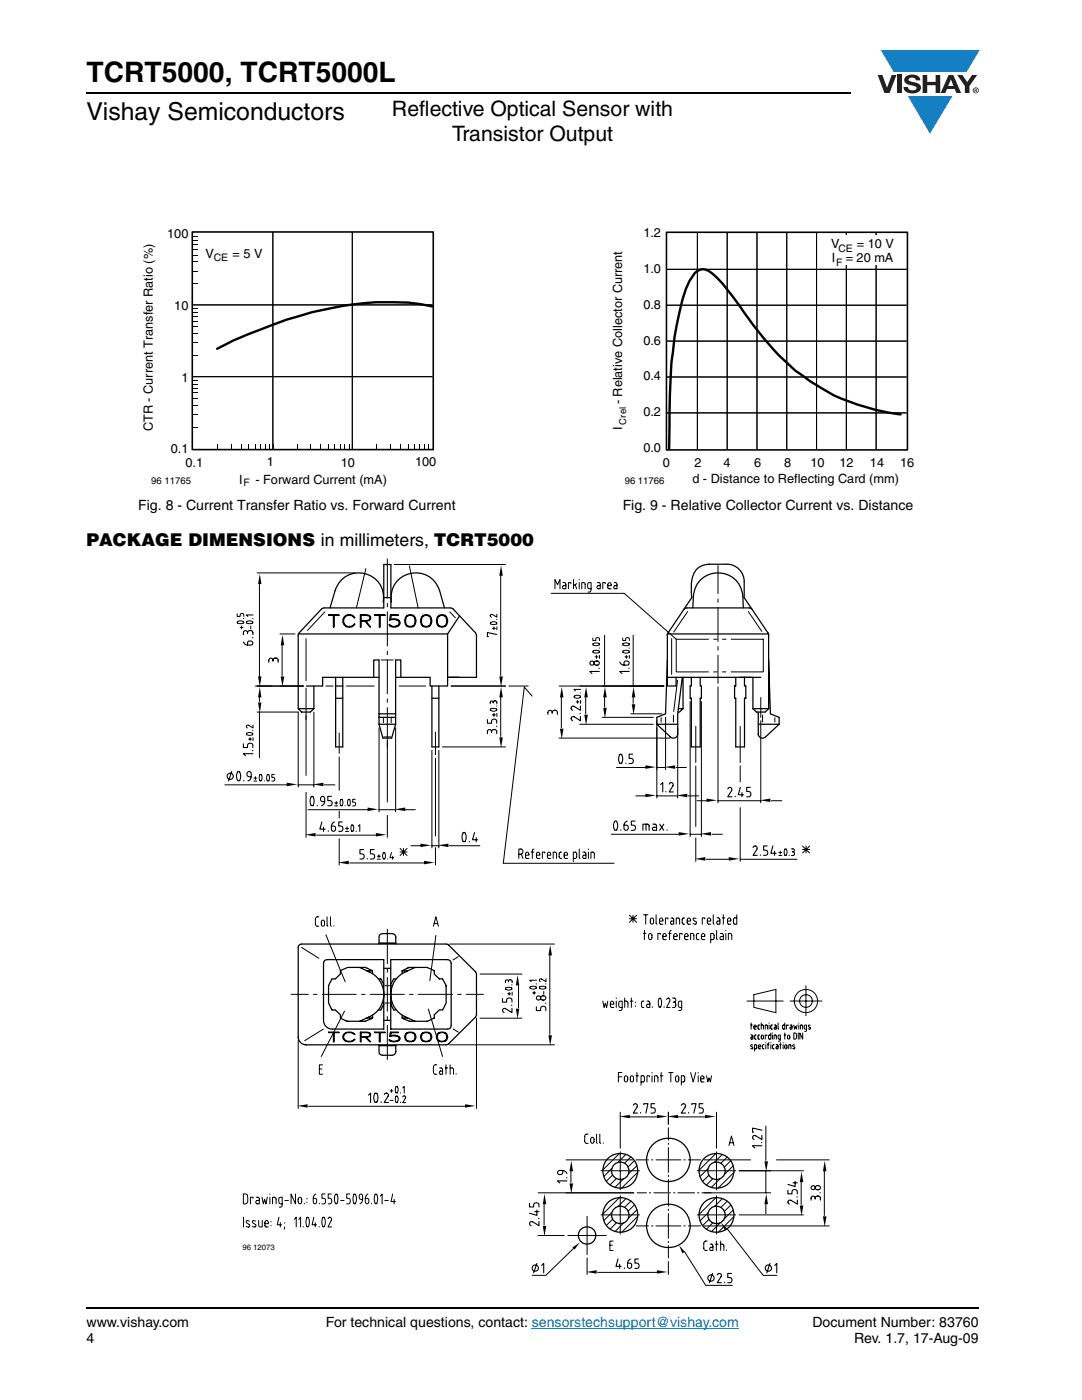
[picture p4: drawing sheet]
<svg xmlns="http://www.w3.org/2000/svg" width="216mm" height="279mm" viewBox="0 0 216 279" stroke-linecap="round" stroke-linejoin="round" font-family="sans-serif">
<defs><g id="words">
<text font-size="5.6" x="17.3" y="16.4">TCRT5000, TCRT5000L</text>
<text font-size="4.9" x="17.3" y="24">Vishay Semiconductors</text>
<g font-size="4.2">
<text x="78.2" y="23.1">Reflective Optical Sensor with</text>
<text x="90.2" y="28.1">Transistor Output</text>
</g>
<text font-size="3.5" x="17.3" y="109">PACKAGE DIMENSIONS in millimeters, TCRT5000</text>
<g font-size="2.8">
<text x="27.6" y="101.8">Fig. 8 - Current Transfer Ratio vs. Forward Current</text>
<text x="124.2" y="101.8">Fig. 9 - Relative Collector Current vs. Distance</text>
<text x="17.3" y="264.9">www.vishay.com</text>
<text x="17.3" y="268.1">4</text>
<text x="65" y="264.9">For technical questions, contact: sensorstechsupport@vishay.com</text>
<text x="162.1" y="264.9">Document Number: 83760</text>
<text x="170.4" y="268.1">Rev. 1.7, 17-Aug-09</text>
</g>
<g font-size="2.5">
<text x="33.4" y="47.5">100</text>
<text x="128.4" y="47.3">1.2</text>
<text x="41" y="51.4">V</text>
<text x="46.4" y="51.4">= 5 V</text>
<text x="165.8" y="49.4">V</text>
<text x="166" y="52.4">I</text>
<text x="168.7" y="52.4">= 20 mA</text>
<text x="171" y="49.4">= 10 V</text>
<text x="128.4" y="54.4">1.0</text>
<text x="34.8" y="61.9">10</text>
<text x="128.4" y="61.6">0.8</text>
<text x="128.4" y="68.8">0.6</text>
<text x="36.2" y="76.2">1</text>
<text x="128.4" y="75.9">0.4</text>
<text x="124.1" y="80.7" transform="rotate(-90 124.1 80.7)">- Relative Collector Current</text>
<text x="128.4" y="83.1">0.2</text>
<text x="30.5" y="86.1" transform="rotate(-90 30.5 86.1)">CTR - Current Transfer Ratio (%)</text>
<text x="124.1" y="85.9" transform="rotate(-90 124.1 85.9)">I</text>
<text x="34.1" y="90.5">0.1</text>
<text x="37" y="93.1">0.1</text>
<text x="53.2" y="93.1">1</text>
<text x="68" y="93.1">10</text>
<text x="82.8" y="93.1">100</text>
<text x="128.4" y="90.3">0.0</text>
<text x="132.2" y="93.2">0</text>
<text x="138.6" y="93.2">2</text>
<text x="144.4" y="93.1">4</text>
<text x="150.5" y="93.2">6</text>
<text x="156.5" y="93.2">8</text>
<text x="161.7" y="93.2">10</text>
<text x="167.5" y="93.2">12</text>
<text x="173.6" y="93.2">14</text>
<text x="179.6" y="93.3">16</text>
<text x="47.8" y="96.6">I</text>
<text x="51" y="96.6">- Forward Current (mA)</text>
<text x="138.2" y="96.5">d - Distance to Reflecting Card (mm)</text>
</g>
<g font-size="2.1">
<text x="42.7" y="52">CE</text>
<text x="166.8" y="53">F</text>
<text x="167.3" y="50.2">CE</text>
<text x="48.6" y="97.1">F</text>
</g>
<g font-size="1.9">
<text x="125" y="84.7" transform="rotate(-90 125 84.7)">Crel</text>
<text x="30.2" y="96.6">96 11765</text>
<text x="124.7" y="96.7">96 11766</text>
</g>
<text font-size="1.5" x="48.4" y="249.5">96 12073</text>
</g></defs>
<g fill="#147fc3">
<path d="M175.8 10h19.7l-2.6 4.4h-3.8h-10.8z"/>
<path d="M181.2 19.2h8.8l-4.4 7.5z"/>
</g>
<g fill="#231f20">
<path d="M175.1 15h1l.9 2.5 .9-2.5h1l-1.4 3.6h-1z"/>
<path d="M179 15h.9v3.6h-.9z"/>
<path d="M180.8 15.3a2.1 2.1 0 0 1 2.7 .3l.1 .4h-.8a.79 .79 0 0 0-.7-.5 .79 .79 0 0 0-.8 .4l.2 .3 1 .2a1.08 1.08 0 0 1 1.3 1.1 1.08 1.08 0 0 1-1.1 1.1 1.73 1.73 0 0 1-2.4-1.2h.9a.96 .96 0 0 0 .8 .6 .96 .96 0 0 0 .9-.4 1.31 1.31 0 0 0-1.2-.6 1.03 1.03 0 0 1-1.1-.6 1.03 1.03 0 0 1 .2-1.1z"/>
<path d="M184.1 15h.9v1.3h1.7v-1.3h.9v3.6h-.9v-1.6h-1.7v1.6h-.9z"/>
<path d="M191 15h1l1 1.4 1-1.4h1l-1.6 2.2v1.4h-.9v-1.4z"/>
<path d="M189.7 15.8l.6 1.4h-1.1zM189.3 15l-1.6 3.6h.9l.4-.8h1.5l.3 .8h1l-1.6-3.6z"/>
<path d="M194.2 18a.5 .5 0 0 1 1 0 .5 .5 0 0 1-1 0zM194.1 18a.6 .6 0 0 0 1.2 0 .6 .6 0 0 0-1.2 0z"/>
<path d="M194.6 17.8h.2v.2h-.2zM194.5 17.7v.7h.1v-.3l.4 .3-.2-.3 .2-.2-.1-.2z"/>
</g>
<path d="M106.1 265.1h41.4" fill="none" stroke="#007ec4" stroke-width=".2"/>
<path d="M17.3 18.6h152.5M17.3 261h178" fill="none" stroke="#000" stroke-width=".36"/>
<path d="M28.3 45.3h58.8v52.3h-58.8z" fill="#fff"/>
<g fill="#000">
<path d="M38.6 56.6l1 .1zM38.6 54.1h1zM38.6 52.2l1 .1zM38.6 50.9h1zM38.6 49.7l1 .1zM38.6 48.8l1 .1zM38.6 48h1zM38.6 47.2l1 .1zM38.6 79.5l1 .1zM38.6 78.4l1 .1zM38.6 77.5h1zM38.6 76.6l1 .1z"/>
<path d="M38.6 75.9h1zM38.6 70.9l1 .1zM38.6 68.4l1 .1zM38.6 66.6h1zM38.6 65.2l1 .1zM38.6 64l1 .1zM38.6 63.1l1 .1zM38.6 62.3l1 .1zM38.6 61.5l1 .1zM38.6 85.2l1 .1zM38.6 82.7l1 .1zM38.6 80.9l1 .1z"/>
<path d="M43.3 88.6l.1 1zM46.1 88.6l.1 1zM48.1 88.6l.1 1zM49.6 88.6l.1 1zM50.9 88.6l.1 1zM52 88.6l.1 1zM52.9 88.6l.1 1zM53.7 88.6l.1 1zM54.4 88.6l.1 1zM59.2 88.6l.1 1zM62 88.6l.1 1zM64 88.6v1z"/>
<path d="M65.5 88.6l.1 1zM66.8 88.6l.1 1zM67.9 88.6v1zM68.8 88.6v1zM69.6 88.6l.1 1zM70.3 88.6l.1 1zM75.1 88.6l.1 1zM77.9 88.6l.1 1zM79.9 88.6l.1 1zM81.4 88.6l.1 1zM82.6 88.6l.1 1zM83.7 88.6l.1 1z"/>
<path d="M84.6 88.6l.1 1zM85.5 88.6v1z"/>
</g>
<path d="M54.4 46.3v43.3M70.3 46.3v43.3M38.4 75.2h47.9M38.4 60.8h47.9" fill="none" stroke="#000" stroke-width=".2"/>
<path d="M86.2 61.2a37.8 37.8 0 0 0-11.1-.9 73.8 73.8 0 0 0-23 5.4l-5.5 2.2-3.3 1.7" fill="none" stroke="#000" stroke-width=".48"/>
<path d="M38.4 46.3h48.1v43.4h-48.1z" fill="none" stroke="#000" stroke-width=".32"/>
<g fill="#fff">
<path d="M40.6 48.9h13.1v4.1h-13.1z"/>
<path d="M122.3 45.5h60.1v51.5h-60.1z"/>
</g>
<path d="M133 53.7h47.9M139.2 46.4v43.2M145.1 46.4v43.2M151 46.4v43.2M157 46.4v43.2M162.9 46.4v43.2M168.9 46.4v43.2M174.8 46.4v43.2M133 75.2h47.9M133 68.1h47.9M133 60.9h47.9M133 82.4h47.9" fill="none" stroke="#000" stroke-width=".2"/>
<path d="M179.7 82.7a40 40 0 0 1-27.4-15.3l-2.1-2.7-2.7-3.7a35.1 35.1 0 0 0-5.7-6.6 2.17 2.17 0 0 0-3.2 .1 18 18 0 0 0-3.1 8.2 95.5 95.5 0 0 0-1.9 19.7l-.1 7.2" fill="none" stroke="#000" stroke-width=".48"/>
<path d="M133 46.4h48.1v43.4h-48.1z" fill="none" stroke="#000" stroke-width=".32"/>
<g fill="#fff">
<path d="M164.9 46.9h13.8v5.9h-13.8z"/>
<path d="M44.8 111.5h120.7v145.1h-120.7z"/>
</g>
<g fill="none" stroke="#000" stroke-width=".25">
<path d="M76.6 119.3h1.4M59.6 126.5h29.7M62.6 136.9v4.5M65.6 122.7h2v.1h-2zM66.5 122.8v2.3h.2v-2.3M67 135.2v13.9h1.4v-13.9M67 139.3h1.4M67 136.9h1.4M68.7 123.1a1.29 1.29 0 0 1 2.1 .2h-.2a1.15 1.15 0 0 0-1.7-.2 1.15 1.15 0 0 0 0 1.7 1.15 1.15 0 0 0 1.7-.2h.2a1.27 1.27 0 0 1-1.9 .3 1.27 1.27 0 0 1-.2-1.8zM72.1 123.8l1.6-.1 .1-.5-.1-.3-.5-.1h-1.1v2.3h-.2v-2.4h1.3l.5 .1 .2 .4v.3l-.2 .3-1.6 .2M72.9 124l.9 1.1h.1l-.9-1.1M74.6 135.2v-3.5h1v12.8"/>
<path d="M74.7 122.7h2.1v.1h-2.1zM75.6 135.2h-11.2v1.7h-3.3M75.7 122.8v2.3h.2v-2.3M76.5 120.2a4.9 4.9 0 0 0-3.8-5.7 4.9 4.9 0 0 0-5.8 3.4l-1 3.4M77.8 124.8l.4 .2M78.1 120.2a4.9 4.9 0 0 1 3.7-5.7 4.9 4.9 0 0 1 5.9 3.4l1 3.4M79 123.6l.5 .2 .2 .4-.2 .6-.5 .2M79.7 124.1a1.74 1.74 0 0 0-1.9-.4l.1-1h1.6v.1h-1.4l-.2 .8a1.23 1.23 0 0 1 1.9 .8 1.34 1.34 0 0 1-2.2 .3h.2a1.24 1.24 0 0 0 1.9-.1M80 135.2v-3.5h-1.1v12.8M81.2 122.8a1.24 1.24 0 0 1 1.8 .7 1.24 1.24 0 0 1-1 1.6h-.3a1.23 1.23 0 0 1-.8-1.9zM81.2 122.9l.5-.1 .8 .1M81.2 124.9l.5 .1 .8-.1"/>
<path d="M81.4 122.8a1.49 1.49 0 0 0 0 2.2M82.3 122.8a1.49 1.49 0 0 1 0 2.2M84.4 122.8a1.24 1.24 0 0 1 1.8 .7 1.24 1.24 0 0 1-1 1.6h-.3a1.23 1.23 0 0 1-.8-1.9zM84.4 122.9l.5-.1 .8 .1M84.4 124.9l.5 .1 .8-.1M84.6 122.8a1.49 1.49 0 0 0 0 2.2M85.5 122.8a1.49 1.49 0 0 1 0 2.2M86.2 136.9v12.2h1.4v-12.2M86.2 139.3h1.4M87.6 122.8a1.24 1.24 0 0 1 1.7 .7 1.24 1.24 0 0 1-.9 1.6h-.4a1.23 1.23 0 0 1-.8-1.9zM87.6 122.9l.4-.1 .8 .1M87.6 124.9l.4 .1 .8-.1"/>
<path d="M87.7 122.8a1.49 1.49 0 0 0 0 2.2M88.7 122.8a1.49 1.49 0 0 1 0 2.2M89.3 126.5v10.4h-3.5v-1.7h-6.9M91.6 135.2h-2.3h5.8v-8.4l-.2-.5-4.7-4.9-12.2-.1v-8.6h-1.4v8.6l-12.2 .1-4.9 5.1v14.9M91.7 122.9l-2.4 3.6M133.2 135.2h18.6M133.2 131.7l-.4 10.8-1.7 .7v1.3M133.2 126.5h20.1M134.9 135.2v1.7h-1.7v-10.4l4.8-7.2v-.9a6.3 6.3 0 0 1 1.1-4.8l.6-.5a11.3 11.3 0 0 1 6-.4 3.5 3.5 0 0 1 2.8 3.4v3.2l4.8 7.2 .1 14.9M136.1 135.2l-.9 7.3v4M136.3 135.2v6.2M136.4 121.6l.6-.3h12.5l.6 .3"/>
<path d="M137.9 135.2v1.7h-.2v2.4h.2v9.8h1.8v-9.8h.3v-2.4h-.3v-1.7M138.2 121.3l.2-2.3a4.9 4.9 0 0 1 4.9-4.7 4.9 4.9 0 0 1 4.9 4.7l.1 2.3M146.8 135.2v1.7h-.2v2.4h.2v9.8h1.8v-9.8h.2v-2.4h-.2v-1.7M150.2 135.2v6.2M153.4 131.7l.3 10.8 1.8 .7v1.3M59.5 141.4h3.1l-.7 .7h-1.7zM75.6 142.5h3.3M75.6 143.2h3.3M75.6 144.5h3.3M75.6 144.5l.8 2.8h1.7l.8-2.8M135.2 144.5h-4.1l2.7 2.6M135.2 146.5a.87 .87 0 0 1-.5 .8 .87 .87 0 0 1-1-.3"/>
<path d="M135.4 141.4h.9l-.7 .7h-.3M150.2 141.4l.7 .7h1.8l.7-.7M150.2 141.4h3.2M151.2 142.1l.1 4.4M151.3 144.5h4.2M155.5 144.5l-2.7 2.6a.85 .85 0 0 1-1 .2 .85 .85 0 0 1-.5-.8M59.7 188.6l.5-.2h28.8l.5 .2 5.4 5.3 .2 .5-.1 8.4-5.7 5.7h-28.2a1.56 1.56 0 0 1-1.6-1.5v-17.9zM71.8 193.1l2.1 1M73.2 193.7h1.1l-1.4-.6h-3.5l-1.5 .6v.7l-1 1h-.7l-.5 1-.1 .4v3.3l.6 1.5h.7l1 .9v.7l1.1 .5 3.9 .1 1.4-.6v-.6M73.5 193.9a4.9 4.9 0 0 1 3.1 4.5 4.9 4.9 0 0 1-3.1 4.6M74.3 193.7v.6M75.5 195.4h.5l.6 1.1"/>
<path d="M75.6 188.4v-1.4a.66 .66 0 0 1 .7-.7h2a.7 .7 0 0 1 .7 .7v1.4M75.6 188.2h3.4M76.3 196.8h.3M76.6 191.5h-11.4a.7 .7 0 0 0-.6 .7v11.4a1.7 1.7 0 0 0 1.7 1.8h10.3v-13.9M76.6 193.2h1.4M78 191.5h11.3a.7 .7 0 0 1 .7 .7v12.5a.66 .66 0 0 1-.7 .7h-11.3v-13.9M78 196.8h.3M79.1 195.4h-.5l-.6 1.1M80.2 193.7l1.5-.6h3.5l1.5 .6v.7l1 1h.6l.7 1.4v3.3l-.7 1.5h-.6l-1 .9v.7l-1.5 .6h-3.5l-1.5-.6v-.6M80.2 193.7v.6M80.2 193.7h1.2M81.1 193.9a4.9 4.9 0 0 0-3.1 4.5 4.9 4.9 0 0 0 3.1 4.6"/>
<path d="M82.8 193.1l-2.1 1M65.6 206l2 .1zM66.5 206.1v1.8h.2v-1.8M68.6 206.4a1.54 1.54 0 0 1 2.2 0 1.49 1.49 0 0 0-2.2 .3 .97 .97 0 0 0 .8 1.1h.6l.8-.4a1.43 1.43 0 0 1-2.4-.2zM72.1 206.9l1.6-.1 .1-.5-.1-.1-.5-.1h-1.1v1.8h-.2v-1.9h1.3l.5 .1 .2 .2v.3l-.2 .3-1.6 .1M72.9 207l1 .9-.9-.9M73.2 203.2h1.1M73.9 202.8l-2.1 1M74.7 206l2.1 .1zM75.6 208.5v1.4a.66 .66 0 0 0 .7 .7h2a.7 .7 0 0 0 .7-.7v-1.4M75.6 208.7h3.4M75.7 206.1v1.8h.2v-1.8"/>
<path d="M76.3 200.1h.3M76.6 200.4l-.6 1.2h-.5M76.6 203.6h1.4M77.8 207.6l.4 .2M78 200.1h.3M78 200.4l.6 1.2h.5M79 206.7l.5 .2 .2 .3-.2 .4-.5 .2M79.7 207.1a2.01 2.01 0 0 0-1.9-.3l.1-.8h1.6l-1.4 .1-.2 .6a1.3 1.3 0 0 1 1.9 .6 1.52 1.52 0 0 1-2.2 .2 1.67 1.67 0 0 0 2.1-.1M80.2 203.2h1.2M80.7 202.8l2.1 1M80.9 206.3a1.24 1.24 0 0 1 2.1 .5 1.11 1.11 0 0 1-1.1 1.1 1.11 1.11 0 0 1-1.1-1.1zM81.2 206.2h1.3"/>
<path d="M81.2 207.7h1.3M81.4 206.1a1.02 1.02 0 0 0 0 1.7M82.3 206.1a1.02 1.02 0 0 1 0 1.7M84.1 206.3a1.24 1.24 0 0 1 2.1 .5 1.11 1.11 0 0 1-1.2 1.1 1.11 1.11 0 0 1-1.1-1.1zM84.4 206.2h1.3M84.4 207.7h1.3M84.6 206.1a1.02 1.02 0 0 0 0 1.7M85.5 206.1a1.02 1.02 0 0 1 0 1.7M87.2 206.3a1.24 1.24 0 0 1 2.1 .5 1.11 1.11 0 0 1-1.1 1.1 1.11 1.11 0 0 1-1.1-1.1zM87.6 206.2h1.2M87.6 207.7h1.2M87.7 206.1a1.02 1.02 0 0 0 0 1.7"/>
<path d="M88.7 206.1a1.02 1.02 0 0 1 0 1.7"/>
<circle cx="123.8" cy="233.7" r="3.5"/>
<circle cx="123.8" cy="233.7" r="1.74"/>
<circle cx="133.4" cy="231.5" r="4.4"/>
<circle cx="143" cy="233.7" r="1.75"/>
<circle cx="143" cy="233.7" r="3.5"/>
<circle cx="117.2" cy="246.6" r="1.74"/>
<circle cx="123.8" cy="242.5" r="1.74"/>
<circle cx="123.8" cy="242.5" r="3.5"/>
<circle cx="133.4" cy="244.7" r="4.4"/>
<circle cx="143" cy="242.5" r="1.75"/>
<circle cx="143" cy="242.5" r="3.5"/>
</g>
<g fill="none" stroke="#000" stroke-width=".2">
<path d="M51.3 114.3h19.6M51.8 116.6v18.5M73 113.5l-1.9 7.8M77.3 111.5v7.9M78.7 112.7h22.2M81.7 113l1.7 8.3M99.9 114.7v20.1M110 118.4h14.6l10.3 9.2M110.7 117.5v-1.8l.5 1 .5-1v1.8M112.3 116.3h.5l.1 .3v.9h-.5l-.2-.3 .2-.3h.5M113.9 116.5v-.2h-.5v1.2M114.4 115.7v1.8"/>
<path d="M114.8 116.7l.3 .8M115.1 116.5l-.7 .4M115.6 115.7h.1M115.6 116.3v1.2M116.1 117.5v-1.2h.5l.1 .1 .1 1.1M117.9 117.5h-.3l-.3-.2v-.7l.1-.3h.5v1.5l-.1 .3-.4 .1M119.2 116.3h.4l.2 .3v.9h-.6l-.1-.3 .1-.3h.6M120.8 116.5v-.2h-.5v1.2M121.3 116.9h.7l-.2-.5-.2-.1-.2 .1a1.01 1.01 0 0 0 0 1.1h.6M122.6 116.3h.4l.1 .3v.9h-.5l-.1-.3 .1-.3h.5M143.3 112.9v5.6M143.3 119.5v.7"/>
<path d="M47.3 122.5v.5h.6l.1-.4 .4-.2 .2 .2 .1 .4M47.4 124.1a.95 .95 0 0 1 1.3 .1 .92 .92 0 0 1-1.4 0zM47.9 125.2h.6M48.2 124.9v.6M48.6 123.5h.1M49.2 124.1a.95 .95 0 0 1 1.3 .1 .92 .92 0 0 1-1.3 0zM50 124.9v.6M50.4 123.5h.1M50.5 122.7h-1.3l.3 .3M51 136.9h9.5M51.8 139v1M55.9 126.5h3"/>
<path d="M56.3 128.6v6.2M61.1 127.5v8.4M61.1 137.3v17.5M64.8 122.1l-3.4 3.7M65 136.9h1.4M69.1 136.9h5.6M76.1 131.7h2.4M77.3 120.4v.7M77.3 122.1v6.8M77.3 130v.7M77.3 131.7v6.7M77.3 139.5v.7"/>
<path d="M79.6 136.9h5.3M89.8 122.1l1 1.2M90 136.9h10.9M97.9 124.2a.9 .9 0 0 1 1.2 .2 .9 .9 0 0 1-1.3 0zM98.3 125.4h.6M98.6 125.1v.6M99.1 123.6h.1M99.1 122.6v.6l-1-.6-.3 .3 .3 .3M99.1 125.1v.6M99.9 139v8M101.6 136.9h3.8M106.2 138.9l-1.6-1.8-4.2 35.2h22.1"/>
<path d="M111.6 136.9h20.9M112 139v6.2M114.6 138.9a.9 .9 0 0 1 1.2 .2 .85 .85 0 0 1-1.3 0zM115.3 139.8v.6M115.8 138.3h.1M115.8 137.6h-1.3l.3 .3M115.8 139.8v.6M116.9 139v3.5M118.3 127.3v.5h.6v-.4l.6-.1 .1 .5M118.3 128.4a1.05 1.05 0 0 1 1.3 .2 .86 .86 0 0 1-1.3 0zM118.3 129.9a.95 .95 0 0 1 1.3 .2 .92 .92 0 0 1-1.3 0zM118.7 131.1h.6"/>
<path d="M119 130.8v.6M119.6 129.3h.1M119.6 130.8v.6M120.6 126.8v10.1M120.6 139v2.1M124.3 127.3v.5h.5l.1-.4 .5-.1 .2 .5M124.3 128.4a1.02 1.02 0 0 1 1.3 .2 .85 .85 0 0 1-1.3 0zM124.3 129.9a.93 .93 0 0 1 1.3 .2 .9 .9 0 0 1-1.3 0zM124.7 131.1h.6M125 130.8v.6M125.5 129.3h.1M125.6 130.8v.6"/>
<path d="M126.3 126.8v10.1M126.3 139v1.4M134 127.5v7.1M135.2 135.8l-.8 6.2M137.2 122.1l-2.8 4M141.4 127.6h-6.5v6.5h6.5M142.4 127.6h.7M142.4 134.1h.7M143.3 121.3v6.7M143.3 129v.7M143.3 130.8v5.6M143.3 137.1v23.1"/>
<path d="M144.2 127.6h.7M144.2 134.1h.7M145.9 127.6h6.4v6.5h-6.4M149.3 122.1l2.7 3.9M151.8 139.2v4M44.9 156.6h12.5M49.2 146.3a.95 .95 0 0 1 1.3 .2 .92 .92 0 0 1-1.3 0zM49.6 147.5h.6M49.9 147.2v.6M50.4 145.7h.1M50.5 144.7v.6l-1-.6-.3 .3 .2 .3M50.5 147.2v.6"/>
<path d="M50.7 155.3h.6M50.7 155.9h.6M51 155v.6M51.3 142.1h8.2v15M51.8 142.1v9.1M51.8 154.6h.2a.85 .85 0 0 1 0 1.3 1 1 0 0 1-.2-1.3zM52.7 155.8v.1M53.3 154.6h.2a.91 .91 0 0 1 0 1.3 .95 .95 0 0 1-.2-1.3zM54.7 154.6h-.5v.5l.5 .1 .1 .4-.1 .2-.5 .1M59.5 156.6h3.1M61.1 158.1v9M62.6 142.1v15"/>
<path d="M64.7 156.6h2.1M67.1 160v.5M67.7 146.3v4.1M67.7 151.1v6.6M68 159.6l.1-.1a.85 .85 0 0 1 0 1.3 1.03 1.03 0 0 1-.1-1.2zM69.5 159.6l.1-.1a.91 .91 0 0 1 0 1.3 .94 .94 0 0 1-.1-1.2zM70.9 159.5h-.5v.6h.4l.2 .4-.2 .3h-.4M75.6 145.2v16.8M76.5 143.3v.9M76.6 147.1h1.4M77.3 141.2v18.8M78.1 143.3v.9"/>
<path d="M78.9 145.2v16.8M86.2 149.7v19.5M86.9 146.1v4.5M86.9 151.3v15.6M87.6 149.7v19.5M88.3 149.1h12.6M97.9 141.5a.99 .99 0 0 1 1.2 .1 .84 .84 0 0 1-1.3 0zM98.3 142.7h.6M98.4 140.2l.2-.3h.4l.1 .6M98.4 140.2a.3 .3 0 0 0-.3-.3 .3 .3 0 0 0-.3 .3v.3M98.4 140.2v.1M98.6 142.4v.6"/>
<path d="M99.1 140.9h.1M99.1 142.4v.6M111.6 147.3h22.1M115 140.1h.6M115.7 144.5h14.7M120.2 143.2h10.2M123 153.2h6M125.9 142.5h6.2M126.9 158.8h2.1M131.1 153.2h1.7M131.1 143.8v15.5M131.1 158.8h4.1"/>
<path d="M131.9 143.2v.9M132.8 143.2v10.4M134.4 142.7v1.4M134.9 153.2h2.1M135.2 145.2v14.1M137.3 158.8h2.1M137.7 140v26.9M138.8 145v7.2M138.8 152.9v12M139.1 159.8h2.1M140 140v26.9M143.3 159.8h8.5"/>
<path d="M147.7 145v7.2M147.7 152.9v3.2M151.8 143.8v16.4M152.2 142.7v1.4M153.9 159.8h2.1M154.6 143.2v.9M61.5 161.6h12M63.2 166.7h12M66.8 160.3h.6M66.8 160.8h.6M67.7 161.9v1.4M67.7 167.4v5.2"/>
<path d="M68.9 160.8h.1M69 165.3h.5M69 165.9h.5M69.3 165v.7M69.8 172.2h15M70.1 164.7l.2-.1a.87 .87 0 0 1 0 1.3 1.03 1.03 0 0 1-.2-1.2zM71.1 165.9h.1M71.5 164.9l.3-.3v1.3M75.3 170.9h.6M75.3 171.5h.6M75.6 170.6v.6M75.6 161.6h3.3"/>
<path d="M76.5 170.2l.1-.1a.9 .9 0 0 1 0 1.4 .94 .94 0 0 1-.1-1.3zM77.3 162.7v4.4M77.4 171.4v.1M78.1 170.1l-.3 1.1h.8M78.4 170.9v.6M79.8 169.3l1.4 1.4M79.8 170h1.4M80.5 169.3v1.4M80.8 161.6h2.1M81.2 169.3l-1.4 1.4M82 168.8h2.1M86.2 168.8h1.4"/>
<path d="M86.9 169.2v3.4M89.7 168.8h6.1M103.5 170.5h.4a.53 .53 0 0 0 .5-.5 .53 .53 0 0 0-.5-.6h-.4v1.9M104 170.5l.4 .8M104.9 170.7h.6l-.1-.5-.2-.1-.2 .1a1.02 1.02 0 0 0 0 1.1h.5M106 170.1h.5M106.5 169.4l-.3 .2v1.7M107 170.7h.7a.42 .42 0 0 0-.1-.5 .42 .42 0 0 0-.4-.1l-.1 .2v.8l.2 .2h.4M108.7 170.3v-.2h-.5v1.2M109.2 170.7h.7a.4 .4 0 0 0-.1-.5 .4 .4 0 0 0-.4-.1l-.2 .4 .1 .6 .2 .2h.4M110.4 171.3v-1.2h.4l.2 .1 .1 1.1M112.1 170.1a.38 .38 0 0 0-.5 .3v.5a.38 .38 0 0 0 .5 .4"/>
<path d="M112.6 170.7h.6a.42 .42 0 0 0 0-.5 .42 .42 0 0 0-.5-.1l-.1 .4v.6l.2 .2h.4M114.4 171.3h.4l.2-.2v-.9l-.2-.1h-.4v1.8M115.6 169.4v1.7l.2 .2M116.3 170.1h.5l.1 .3v.9h-.5l-.1-.3 .1-.3h.5M117.4 169.4v.2M117.4 170.1v1.2M117.9 171.3v-1.2h.4l.3 .1v1.1M122 166.5h13.6M137.7 166.5h2.3M138.8 167.2v4.7M140.9 171.5h4.7M142.1 166.5h2.1"/>
<path d="M147.7 161.2v10.7M147.7 171.5h11.3M155.4 170.7h.6M155.4 170.1h.6M155.7 169.9v.5M156.6 169.5l.1-.1a.83 .83 0 0 1 0 1.3 1.03 1.03 0 0 1-.1-1.2zM157.5 170.7h.1M157.9 169.4h.3a.29 .29 0 0 1 .3 .3 .29 .29 0 0 1-.3 .3M158.1 170h.1M158.2 170l.3 .1v.5l-.6 .1M160.1 168.9l1.5 1.3M160.1 169.5h1.5"/>
<path d="M160.8 168.9v1.3M161.6 168.9l-1.5 1.3M58.1 198.4h3.4M60.2 189.1l3.4 2.2M62.5 198.4h.8M63.6 183h-.4l-.3 .4 .1 1.2 .2 .2 .4 .1M64.3 183.7l.1-.1 .3 .2v.8l-.3 .3-.3-.3v-.6zM64.3 198.4h6.8M65 186.6l3.9 9.3M65.3 183v1.6l.1 .3M65.9 183v1.6l.2 .3M66.6 184.8v.1"/>
<path d="M72.1 198.4h.7M73.9 198.4h6.8M76.8 196.7h.9M77.3 185.4v6.9M77.3 193.3v.7M77.3 195.1v6.7M81.7 198.4h.7M83.5 198.4h6.8M86.5 184.9l.5-1.9 .5 1.9M86.6 184.3h.7M87 186.7l-1.2 9M89.7 188.4h20.9"/>
<path d="M91.3 198.4h.7M91.4 190.9l-1 .7M93.1 198.4h3.4M95.8 194.4h8.3M100.9 197.2a1.05 1.05 0 0 1 1.3 .1 .86 .86 0 0 1-1.3 0zM101.3 198.3h.6M101.4 195.8l.2-.2h.4l.2 .5M101.4 195.8a.3 .3 0 0 0-.2-.3 .3 .3 0 0 0-.3 .3v.3M101.4 195.8v.2M101.6 198v.6M102.1 196.6h.1M102.2 198v.6"/>
<path d="M103.5 196.5v4.6M105.8 196.9a1.05 1.05 0 0 1 1.3 .2 .88 .88 0 0 1-1.4 0zM106.3 198.2h.6M106.6 197.9v.5M107 196.4h.1M107.1 195.6h-1.4l.3 .3M107.7 196.9a1.05 1.05 0 0 1 1.2 .2 .86 .86 0 0 1-1.3 0zM108.5 197.9v.5M108.9 196.4h.1M108.9 195.3v.6l-.8-.5h-.3l-.2 .2 .2 .3M109.7 190.5v15.9M120.3 199.8l.2 1.3 .3-.9 .2 .9 .3-1.3"/>
<path d="M123 199.2v.1M123 199.8v1.3M124.7 199.8l.6 .2v1.1M124.7 199.2v1.9M125.6 182.7l1.4 1.4M125.6 183.4h1.4M125.8 199.8h.5M126 199.2v1.9M126.3 182.7v1.4M127 182.7l-1.4 1.4M128.4 186.3h.5M128.4 182.6h.9"/>
<path d="M128.5 199.8a.38 .38 0 0 0-.5 .4v.5a.38 .38 0 0 0 .5 .4M128.6 185.7v1.8M128.8 182.6v1.8M129.1 199.8l.4 .1 .2 .3v.9l-.6-.1-.1-.3 .1-.2 .6-.1M129.6 186.3h.2l.3 .2v.8l-.2 .2h-.3l-.2-.4zM129.9 183.2h.4l.1 .2v.8l-.3 .2-.3-.2v-.6zM130.9 182.6v1.6l.2 .2M131.5 199.3l.2-.1a1.52 1.52 0 0 1 0 1.9l-.2-.2a1.99 1.99 0 0 1 0-1.6zM131.6 183.8h.7a.45 .45 0 0 0-.5-.6l-.2 .4v.7l.7 .1M131.8 186.5v-.2h-.5v1.2M132.3 186.9h.6a.4 .4 0 0 0 0-.4 .4 .4 0 0 0-.5-.2l-.1 .4v.7l.6 .1M133 199.5l.3-.3a.43 .43 0 0 1 .3 .6l-.6 1.3h.7"/>
<path d="M133.3 183.4v-.2h-.5v1.2M133.4 186.3h.5M133.9 183.2h.4l.1 .4v.8h-.5l-.1-.3 .1-.2 .5-.1M133.9 185.7l-.3 .4v1.4M134.2 199.2h.3a.42 .42 0 0 1 .3 .4 .42 .42 0 0 1-.3 .4M134.4 186.9h.7a.4 .4 0 0 0 0-.4 .4 .4 0 0 0-.5-.2l-.2 .4 .1 .7 .6 .1M134.9 184.4v-1.2h.6l.1 .2v1M136.1 186.5v-.2h-.5v1.2M136.6 186.9h.7l-.1-.5-.2-.1-.3 .1a1.02 1.02 0 0 0 0 1.1h.6M136.6 183.2l-.5 .2v.7a.38 .38 0 0 0 .5 .3M137.1 183.8h.7a.45 .45 0 0 0-.5-.6l-.2 .4v.7l.7 .1M137.8 187.5v-1.2h.4l.2 .2 .1 1"/>
<path d="M138.9 183.3l-.5-.1-.1 .3 .6 .4v.4l-.1 .1-.5-.1M139.5 186.3a.38 .38 0 0 0-.5 .3v.7l.1 .2h.4M140 186.9h.6a.4 .4 0 0 0 0-.4 .4 .4 0 0 0-.5-.2l-.1 .4v.7l.6 .1M140.6 183.4v-.2h-.5v1.2M141.1 183.8h.7l-.1-.5-.2-.1-.2 .1-.2 .8 .3 .3h.4M141.8 187.5h.6l.1-.3v-.6l-.3-.3h-.4v1.9M142.3 182.6v1.6l.2 .2M143 185.7v1.6l.1 .2M143.1 183.2h.3l.2 .2 .1 1-.7-.1 .1-.4 .6-.1M143.7 186.3h.5l.1 .3v.9h-.5l-.1-.3 .1-.2 .5-.1M144.2 183.2h.5M144.3 182.6v1.8"/>
<path d="M144.8 185.7v.1M144.8 186.3v1.2M145.2 183.8h.6l-.1-.5-.2-.1-.2 .1-.1 .8 .2 .3h.4M145.3 187.5v-1.2h.4l.3 .2v1M147 182.6v1.8h-.4l-.2-.1v-.9l.2-.2h.4M149.1 199.8h7.2M150.4 198.5l4.4-1v4.6l-4.4-1.1zM157.7 199.8h6.3M160.8 196.7v6M59.5 207.6v13.6M63.7 213.3h.5M64.4 212.5h-.7v1.9h.7"/>
<path d="M64.5 205.4l-3.7 2.3M68.7 201.8l-4.6 9M76.8 200.2h.9M77.3 202.9v.7M77.3 204.6v6.9M77.8 219.6h.6M77.8 217.7h.6M78.1 217.4v.6M79 218.8l.1-.1a.87 .87 0 0 1 0 1.4 1.03 1.03 0 0 1-.1-1.3zM79 216.9l.1-.1a.83 .83 0 0 1 0 1.3 1.03 1.03 0 0 1-.1-1.2zM79.9 218.1h.1M79.9 220v.1"/>
<path d="M80.4 218.9l.3-.2a.3 .3 0 0 1 .2 .5l-.5 .9h.6M80.4 217.1l.3-.3v1.3M85.5 201.4l2.8 9.4M87.2 212.5h-.5l-.2 .5v1.1l.2 .3h.5M87.7 213.1l.5 .1 .1 .3v.9l-.5-.1-.1-.2 .1-.3 .5-.1M88.8 213.1h.5M89 212.5v1.9M89.7 208.5h20.9M89.8 213.1h.4l.3 .2v1.1M89.8 212.5v1.9M90.4 205.3l1 .7M91 214.3v.1"/>
<path d="M95.1 203.2v18M95.8 203.2h8.3M121.8 200.4h.7l-.2-.5-.2-.1-.2 .1-.1 .8 .3 .4h.4M123.4 214.9h.7M124.1 214h-.7v1.9M124.1 201.1l-.4-.1a.78 .78 0 0 1 .1-1.2h.3v1.5l-.1 .3-.4 .1M124.6 214.9l.3-.2 .3 .2 .1 .6-.2 .4h-.2l-.3-.2zM125.9 214.8l.2-.1 .3 .2v.8l-.3 .2-.3-.2v-.6zM126.8 200v.1M126.8 200.7v.2M126.9 214.7h.5M127.1 214v1.9"/>
<path d="M127.9 215.9h.5l.2-.1v-.8l-.2-.3h-.5v1.8M129.6 214.9v-.2h-.5v1.2M130.1 214v.2M130.1 214.7v1.2M130.2 200.9v.2M130.6 215.9v-1.2h.5l.1 .2 .1 1M131.8 214.7h.5M131.9 214v1.9M132.5 200.9v.2M133.4 214h.9M133.9 214v1.9M134.3 200h.2"/>
<path d="M134.5 200a.56 .56 0 0 1 .3 .7 .56 .56 0 0 1-.6 .4M134.9 214.8l.2-.1 .3 .2v.8l-.3 .2-.3-.2v-.6zM136 215.9h.5l.1-.1v-.8l-.1-.3h-.5v1.8M136 201.1h-.4a.77 .77 0 0 1 0-1.3h.4v1.5l-.1 .3-.5 .1M137.8 214l.5 1.9 .5-1.9M139.3 214v.2M139.3 214.7v1.2M139.8 215.3h.7a.4 .4 0 0 0-.1-.4 .4 .4 0 0 0-.4-.1l-.2 .3 .1 .7 .6 .1M141 214.7l.2 1.2 .3-.8 .2 .8 .3-1.2M149.8 204.6h.3M149.8 206.6l.4 .1v.7l-.4-.1v-.3h.4M149.9 204.2v1.2"/>
<path d="M150.2 208.6l-.3-.1-.1 .2 .4 .3v.3h-.4M150.4 205h.5l-.1-.4-.3 .1-.1 .5 .2 .2h.3M150.6 209.3l.4-.1-.1-.7h-.3v1.3M150.9 206.6h-.2l-.1 .2v.5l.3 .1M151.4 208.9h.4l-.1-.4h-.2l-.1 .6 .1 .2h.3M151.6 204.6h-.3l-.1 .2 .1 .5 .3 .1M151.6 206.6h-.3l-.1 .2 .1 .5 .3 .1M151.9 204.6l.4 .1v.7M151.9 204.2v1.2M152 206.6h.2l.1 .2v.5l-.2 .1-.2-.3zM152.5 208.5h-.3l-.1 .2 .1 .5 .3 .1M152.7 205.4v-.8l.4 .1v.7"/>
<path d="M152.8 208.1h.1M152.8 208.5v.8M153 206.7v-.1h-.3v.8M153.1 208.5h.4M153.5 208.1l-.2 .3v.9M153.5 204.2h.1M153.5 204.6v.8M153.8 206.1v1.3h-.3l-.1-.7 .4-.1M153.8 208.1h.1M153.8 208.5v.8M154.1 204.6l-.3 .1v.6l.3 .1M154.1 206.1v.1"/>
<path d="M154.1 206.6v.8M154.5 207.4v-.8l.4 .1v.7M154.5 208.5h-.3l-.1 .2 .1 .5 .3 .1M154.5 204.6l.4 .1v.7l-.4-.1v-.3h.4M154.9 208.5l.3 .1 .1 .7h-.5v-.3l.5-.1M155.3 204.2v1.1l.1 .1M155.6 208.5h.3M155.7 207.4l-.4-.1 .1-.7h.3v1l-.1 .2h-.3M155.7 208.1v1.2M156.3 208.1h.1M156.3 208.5v.8M156.5 206.6h.3"/>
<path d="M156.6 204.2v1.2h-.4v-.7l.4-.1M156.6 206.1v1.3M156.7 208.6h.3v.2v.4l-.2 .1-.2-.1zM157.2 206.6h.3l.1 .2v.5l-.2 .1-.2-.1zM157.3 204.7v-.1h-.4v.8M157.4 209.3v-.8l.4 .1v.7M157.7 204.6l.3 .1v.7l-.3-.1v-.3h.3M158.4 206.1l.4 .1 .1 .2v.6l-.1 .4h-.4zM158.4 204.6l.1 .8 .2-.5 .2 .5 .1-.8M158.5 208.6l-.2-.1-.1 .2 .3 .3 .1 .3h-.4M159.3 206.1v1.3M159.4 204.2h.1"/>
<path d="M159.4 204.6v.8M159.7 205.4v-.8l.4 .1 .1 .7M160.2 206.1v1.3l-.6-1.3v1.3M160.9 205.4l-.4-.1 .1-.7h.3v1.1l-.3 .1M161.7 204.6h-.3l-.1 .2 .4 .4v.1h-.4M48.6 238.3h.5a1.2 1.2 0 0 1 .3 1.3 .63 .63 0 0 1-.8 .7zM50.5 239.1v-.2h-.5v1.4M51.1 238.9l.6 .2v1.2l-.6-.2v-.4l.6-.1M52.3 238.9l.2 1.4 .3-.9 .3 .9 .2-1.4M53.9 238.3v.1M53.9 238.9v1.4M56.8 239.6h.8"/>
<path d="M59 238.3v2l-.9-2v2M59.7 239l.2-.1 .3 .2v.9l-.3 .3-.2-.1-.2-.4zM61.3 239.1v.2M61.3 239.9v.1M61.6 220.8h31.4M63 238.3l-.2 .1a1.74 1.74 0 0 0-.1 1.8h.3l.2-.2a.66 .66 0 0 0-.2-.8l-.5-.1M64.9 238.3h-.7v.8l.6 .1a.69 .69 0 0 1-.2 1.1h-.4M66.1 238.3h-.6v.8a.58 .58 0 0 1 .7 .6 .58 .58 0 0 1-.7 .6M66.9 238.4l.2-.1a1.5 1.5 0 0 1 0 2 1.61 1.61 0 0 1-.2-1.9zM68 239.6h.7M69.8 238.3h-.6v.8h.3a.61 .61 0 0 1 .4 .6 .61 .61 0 0 1-.3 .6h-.4M70.6 238.4l.2-.1a1.5 1.5 0 0 1 0 2 1.61 1.61 0 0 1-.2-1.9z"/>
<path d="M72.4 239.4a.57 .57 0 0 1-.7-.4 .57 .57 0 0 1 .3-.7l.3 .2 .1 .2a1.41 1.41 0 0 1-.6 1.6M73.4 238.3a1.29 1.29 0 0 0-.1 2l.3-.3v-.6l-.2-.2-.5-.1M74.8 238.4l.2-.1a1.5 1.5 0 0 1 0 2 1.78 1.78 0 0 1-.2-1.9zM75.9 238.7l.3-.4v2M76.8 239.6h.7M78.4 238.3l-.4 1.5h.9M78.6 239.4v.9M107.4 238.1h19.1M113 231.5h13.2M113.9 233.6v2.4M117.4 226.3l-.5 .1-.2 .4v1.1l.2 .3h.5M118 227.1l.2-.1a.7 .7 0 0 1 0 1.2 .75 .75 0 0 1-.2-1.1z"/>
<path d="M119 226.3v1.7l.2 .2M119.7 226.3v1.7l.2 .2M119.9 233.6h3.9v3.9M120.4 228.1v.1M122.1 233.2l-1.6 1.6M122.2 234.5l-1.2 1.2M123 235.2l-1.3 1.3M123.6 230.2l-3.3 3.3M123.6 239l-3.3 3.3M123.8 222v7.2M123.8 229.9v3.7h3.8M123.8 238.6v7.7"/>
<path d="M124.4 235.3l-1.7 1.7M124.9 230.4l-1.6 1.6M124.9 239.2l-1.6 1.6M125.6 222.9h5.4M125.9 230.9l-1.3 1.3M125.9 239.7l-1.3 1.3M126.6 231.6l-1.3 1.3M126.9 231.5h2.5M127.1 232.6l-1.7 1.7M127.1 238.1h1.9M127.3 233.9l-3.3 3.2M129.6 238.1h.3"/>
<path d="M130 231.5h.3M130.5 238.1h3.3M130.9 231.5h4.9M133.4 222v2.4M133.4 225.1v2.4M133.4 228.1v.3M133.4 229v4.9M133.4 234.6v.2M133.4 235.4v2.5M133.4 238.2v2.5M134.4 238.1h.3M135.2 222.9h5.4"/>
<path d="M135.3 238.1h3.3M136.5 231.5h.2M137.3 231.5h2.5M139.1 233.6h3.9v3.9M139.2 238.1h.3M140.1 238.1h13.7M140.5 231.5h9.3M141.3 233.2l-1.6 1.6M141.5 234.5l-1.3 1.3M142.2 235.2l-1.2 1.3M142.9 230.2l-3.4 3.4M142.9 239l-3.4 3.4"/>
<path d="M143 238.6v3.9h-3.9M143 229.9v3.7h3.8M143 222v7.2M143.7 235.2l-1.8 1.8M144.1 230.4l-1.6 1.6M144.2 239.2l-1.6 1.6M145.1 230.9l-1.3 1.3M145.1 239.7l-1.2 1.3M145.5 228.6l.5-1.9 .5 1.9M145.6 228.1h.7M145.8 231.7l-1.3 1.2M146.3 232.7l-1.8 1.7"/>
<path d="M146.4 234l-3.1 3.1M147.5 233.6h12.8M152.8 224.7v6.9M152.8 233.6v4.5M154.9 231.5h10.6M159.9 235.7v4.7M164.5 233.6v9M48.6 242.9v2M49.7 243.7l-.4-.1-.2 .2 .7 .7v.2l-.2 .2-.5-.1M51 243.7l-.4-.1-.2 .2 .1 .3 .6 .4v.2l-.2 .2-.5-.1M51.6 243.6v1.1l.3 .2h.4v-1.3M52.9 244.2h.6a.42 .42 0 0 0 0-.5 .42 .42 0 0 0-.5-.1l-.1 .4v.7l.2 .2h.4"/>
<path d="M54.1 243.8v.1M54.1 244.6h.1M54.4 240.3v-1.4h.4l.2 .2 .1 1.2M55.7 242.9l-.4 1.5h.9M55.9 244v.9M56.3 240.3h-.4a.7 .7 0 0 1-.3-.9 .7 .7 0 0 1 .7-.5v1.8l-.6 .2M56.8 244v.1M56.8 244.9l-.1 .4M58.7 243.4l.4-.5v2M59.6 243.4l.4-.5v2M60.5 244.8v.1M60.7 240.1v.2"/>
<path d="M61.2 243l.2-.1a1.45 1.45 0 0 1 0 2l-.2-.1a2.17 2.17 0 0 1 0-1.8zM62.6 242.9l-.3 1.5h.9M62.9 244v.9M63.7 244.8v.1M63.7 240.1v.2M64.4 243l.2-.1a1.45 1.45 0 0 1 0 2l-.2-.1a2.17 2.17 0 0 1 0-1.8zM65.5 243.2l.3-.3a.44 .44 0 0 1 .3 .7l-.6 1.3h.7M74.1 240.1v.2M107.4 246.6h5.2M108.6 240.1v4.4M113.3 246.6h7.7M114.6 249l-5.7 5.5h-2.7"/>
<path d="M117.1 242.8v7.6M117.1 251.1v3.2M119.2 253.9h12.1M119.9 242.5h7.7M121.7 248.5h.5M122.1 242l-1.6 1.6M122.3 243.3l-1.3 1.3M122.3 247.7h-.6v1.9h.6M123 244l-1.2 1.3M124.4 244.1l-1.7 1.7M126.6 240.5l-1.3 1.2M126.9 244.7h2.5"/>
<path d="M127.1 241.4l-1.7 1.7M127.3 242.8l-3.2 3.1M130 244.7h.3M130.9 244.7h4.9M133.4 241.3v.3M133.4 242.2v4.9M133.4 247.7v.3M133.4 248.6v2.5M133.4 251.8v2.5M136.5 244.7h.2M136.6 249.8l4.2 6.7h5.3M137.3 244.7h2.5"/>
<path d="M140.5 244.7h25M141.1 247.7h-.4l-.3 .5 .1 1.1 .2 .2 .4 .1M141.3 242.1l-1.6 1.5M141.5 243.3l-1.3 1.3M141.7 248.3l.4 .1 .2 .3v.9l-.6-.1-.1-.3 .1-.2 .6-.1M142.2 244l-1.2 1.3M142.8 248.3h.5M142.9 247.7v1.9M143.7 244l-1.7 1.8M143.8 248.3l.6 .2v1.1M143.8 247.7v1.9M144.9 249.4v.2"/>
<path d="M145.1 245.2l7.2 9.3h2.7M145.8 240.5l-1.3 1.3M146.3 241.5l-1.8 1.8M146.4 242.8l-3.1 3.1M146.8 242.5h-3.8v3.8M147.5 242.5h12.8M152.8 240.1v2.1"/>
<circle cx="160.8" cy="199.8" r="1.27"/>
<circle cx="160.8" cy="199.8" r="2.32"/>
</g>
<g fill="#000">
<path d="M51.8 114.5l.4 2.1h-.7zM100 112.8l.3 2.1h-.7zM51.5 135h.7l-.4 2.1zM51.8 137.1l.4 2.1h-.7zM56 135h.7l-.3 2.1zM56.4 126.7l.3 2.1h-.7zM99.6 135h.7l-.3 2.1zM100 137.1l.3 2.1h-.7zM112.1 137.1l.3 2.1h-.7zM116.9 137.1l.4 2.1h-.7zM120.7 137.1l.4 2.1h-.7zM126.4 137.1l.4 2.1h-.7z"/>
<path d="M51.5 140.2h.7l-.4 2.1zM57.2 156.2l2.1 .4-2.1 .3zM62.4 156.6l2.1-.4v.7zM99.6 147.2h.7l-.3 2zM111.7 145.4h.7l-.3 2.1zM116.6 142.6h.7l-.4 2.1zM120.4 141.3h.7l-.4 2zM126.1 140.6h.7l-.4 2zM128.8 152.7l2.1 .4-2.1 .3zM128.8 158.4l2.1 .4-2.1 .3zM132.6 153.1l2.1-.4v.7zM135 158.8l2.1-.4v.7z"/>
<path d="M141 159.4l2.1 .3-2.1 .3zM151.6 159.7l2.1-.3v.6zM60.9 166.6l2.1-.4v.7zM67.5 172.1l2.1-.3v.7zM73.4 161.2l2 .3-2 .4zM75 166.2l2.1 .4-2.1 .3zM78.8 161.5l2.1-.3v.7zM83.9 168.4l2.1 .3-2.1 .4zM84.6 171.8l2.1 .3-2.1 .4zM87.4 168.7l2.1-.3v.7zM135.4 166.1l2.1 .3-2.1 .4zM138.6 171.4l2.1-.3v.7z"/>
<path d="M139.8 166.4l2.1-.3v.7zM145.4 171.1l2.1 .3-2.1 .4zM103.3 194.6l.3 2.1h-.7zM109.8 188.6l.3 2.1h-.7zM102.9 201.3h.7l-.3 2.1zM109.4 206.6h.7l-.3 2.1zM59.3 220.7l2.1-.3v.7zM92.8 220.4l2.1 .3-2.1 .4zM113.6 236.2h.7l-.3 2zM114 231.7l.3 2h-.7zM123.6 222.8l2.1-.3v.7zM131.1 222.5l2.1 .3-2.1 .4z"/>
<path d="M133.2 222.8l2.1-.3v.7zM140.7 222.5l2.1 .3-2.1 .4zM152.5 231.8h.7l-.3 2zM159.9 233.8l.4 2.1h-.7zM164.6 231.7l.3 2h-.7zM108.6 238.2l.4 2.1h-.7zM108.3 244.7h.7l-.4 2zM114.2 248.9l1.5-.9-1 1.4zM117 253.9l2.1-.4v.7zM131.1 253.5l2.1 .4-2.1 .3zM135.5 248.5l1.2 1.3-.5 .3zM143.8 244l1.3 1.2-.4 .4z"/>
<path d="M152.9 238.2l.3 2.1h-.7zM159.6 240.6h.7l-.4 2zM164.2 242.8h.7l-.3 2z"/>
</g>
<g fill="none" stroke="#000" stroke-width=".22">
<path d="M48.6 128.1a1.2 1.2 0 0 0 1.8 .4 .41 .41 0 0 0-.4-.6l-.5 .1-.1 .7M49.4 126.3a.55 .55 0 0 1 .5-.5 .55 .55 0 0 1 .6 .5v.4M49.4 126.3a.41 .41 0 0 0-.4-.5 .41 .41 0 0 0-.4 .5v.4M49.4 126.3v.2M50.3 127.3h.2M54.5 131.8a.52 .52 0 0 1 .5-.5 .52 .52 0 0 1 .5 .5v.4M54.5 131.8a.41 .41 0 0 0-.5-.5 .41 .41 0 0 0-.4 .5v.4M54.5 131.8v.2M99.1 126.6l-1.8-.4v.8h.2M118.6 132.1a.46 .46 0 0 1 .8-.1 .46 .46 0 0 1-.2 .7 .44 .44 0 0 1-.5-.1 .44 .44 0 0 1-.1-.5zM119.5 133.4h.1M119.6 134h-1.9l.4 .4"/>
<path d="M123.7 132.1a1.18 1.18 0 0 0 1.8 .4 .52 .52 0 0 0-.3-.6 .52 .52 0 0 0-.7 .3v.5M125.5 133.4h.1M125.6 134h-1.9l.4 .4M46.2 154l-.6 1.8M47.4 154.1l.3-.1a1.44 1.44 0 0 1 0 1.8h-.2a1.47 1.47 0 0 1-.1-1.7zM48.6 148.4v.8h.8l.1-.7 .5-.2 .4 .2 .1 .7M48.7 155.8h.1M50.1 155h-.4a.49 .49 0 0 1-.5-.4 .49 .49 0 0 1 .4-.5 .49 .49 0 0 1 .5 .3 1.2 1.2 0 0 1-.6 1.4M50.3 149.8h.2M50.5 150.4h-1.9l.4 .4M62.1 159l.2-.1a1.27 1.27 0 0 1 0 1.9h-.1a1.58 1.58 0 0 1-.1-1.8zM64.8 160h-.4a.48 .48 0 0 1-.4-.7 .48 .48 0 0 1 .7-.2l.1 .2a1.16 1.16 0 0 1-.6 1.5"/>
<path d="M66.1 158.9h-.7v.9h.7l.2 .6-.2 .3-.7 .1M97.3 143.6v.7h.8v-.6l.6-.2 .4 .2v.6M98.1 146a.53 .53 0 0 1 .5-.4 .53 .53 0 0 1 .5 .4v.4M98.1 146a.41 .41 0 0 0-.4-.4 .41 .41 0 0 0-.4 .4v.4M98.1 146v.2M99 145h.1M110.2 142.2a.53 .53 0 0 1 .5-.5 .53 .53 0 0 1 .5 .5v.4M110.2 142.2a.43 .43 0 0 0-.4-.4 .43 .43 0 0 0-.5 .4v.4M110.2 142.2v.2M115.7 142.4h.1M115.8 140.9v.9l-1.4-.9-.4 .2v.2l.3 .5M115.8 143v.8l-1.2-.8a.41 .41 0 0 0-.6 .4l.3 .4"/>
<path d="M123.7 150.5h.2a1.27 1.27 0 0 1 0 1.9h-.2a1.55 1.55 0 0 1 0-1.9zM124.9 152.3v.1M126.2 150.5h-.7v.9h.7l.2 .6-.2 .3-.7 .1M131.8 156.6l.4-.4v1.8M132.9 158h.1M133.5 156.5l.4-.3a.44 .44 0 0 1 .4 .6l-.8 1.2h.8M145.2 157.5l.4-.4 .4 .2v.5l-.8 1.2h.8M146.7 158.9v.1M147.7 157.1l-.4 1.5h1M148.1 158.2v.8M149.7 157.1h-.7v.9h.6l.2 .6-.2 .4h-.6M63.3 160.7v.1"/>
<path d="M64.2 164l-.4 1.5h1.1M64.6 165.1v.8M65.5 165.8v.1M66.7 164a1.19 1.19 0 0 0-.4 1.9h.4a.63 .63 0 0 0 0-1h-.6M68.3 164h-.7v.9h.6a.63 .63 0 0 1 0 1h-.6M72.6 169.6h-.8v.8l.7 .1 .1 .5-.2 .4h-.6M73.3 171.3v.1M74.7 169.6h-.8v.8l.6 .1 .2 .5-.2 .4h-.6M92.4 166.2l.2-.1a1.22 1.22 0 0 1 0 1.9h-.1a1.57 1.57 0 0 1-.1-1.8zM93.7 167.9v.1M94.7 166.2l-.4 1.4h1M95 167.2v.8"/>
<path d="M122.7 163.9l.1-.1a1.27 1.27 0 0 1 0 1.9h-.1a1.44 1.44 0 0 1 0-1.8zM123.9 165.6v.1M125.2 163.9l-.3 .1a1.29 1.29 0 0 0-.2 1.7 .52 .52 0 0 0 .6-.4 .52 .52 0 0 0-.2-.6h-.6M126.7 163.9h-.7v.8h.6l.2 .6-.2 .4h-.6M128.3 165.7v-1.2h1l.2 .3v.9M128.9 164.5v1.2M130.3 164.5h.5l.2 .3v.9h-.7l-.1-.3 .1-.3h.7M131.6 164.5l.9 1.2M132.5 164.5l-.9 1.2M133.1 165.6v.1M150.3 169.1l.4-.3a.44 .44 0 0 1 .3 .7l-.7 1.2h.8M151.7 170.6v.1"/>
<path d="M153.1 168.8h-.7v.9h.6l.2 .6-.2 .3-.6 .1M154.2 168.8l-.4 1.5h1.1M154.6 169.9v.8M100.3 199.3v.7h.8l.1-.6a.64 .64 0 0 1 .9 0l.1 .6M107.9 198.9a.52 .52 0 0 1 .9-.1 .52 .52 0 0 1-.2 .9 .52 .52 0 0 1-.7-.5zM73.5 218.6l.4-.5v1.9M74.8 218.2h.3a1.31 1.31 0 0 1-.1 1.8h-.1a1.55 1.55 0 0 1-.1-1.8zM76 219.9v.1M76.7 218.4l.4-.3 .2 .1 .2 .4-.8 1.4h.8M102 200.6h.2M102.2 201.2v.9l-1.3-.8h-.4l-.2 .4 .3 .4M107 200.9v.8h.9v-.7l.6-.2 .4 .2v.7"/>
<path d="M108.8 200.2h.1M112.3 233.6v.4a.48 .48 0 0 1-.7 .4 .48 .48 0 0 1-.2-.8h.3a1.26 1.26 0 0 1 1.4 .6M113 235.1h.1M113.1 235.7h-1.9l.5 .4M126.4 220.6l.4-.3a.43 .43 0 0 1 .3 .6l-.7 1.2h.8M127.8 222v.1M128.5 220.5v-.2h.8l-.4 1.8M130.6 220.3h-.7v.8l.7 .1a.64 .64 0 0 1-.1 .9h-.6M135.9 220.6l.5-.3a.43 .43 0 0 1 .3 .6l-.8 1.2h.9M137.4 222v.1M138 220.5v-.2h.9l-.4 1.8M140.3 220.3h-.8v.8l.7 .1 .1 .5-.2 .4h-.6"/>
<path d="M151.9 228h.1M152 225.5l-1.8-.4v.9h.2M152 226.6v.8l-1.2-.7-.4-.1-.2 .4 .3 .4M152 228.7h-1.8l.4 .4M157.2 237.5v.8h.8l.1-.7a.63 .63 0 0 1 .9 0l.1 .7M158.2 236.1h.9M158.7 235.8v1l-1.5-.4M159 238.9h.1M159.1 239.5v.8l-1.3-.7a.41 .41 0 0 0-.6 .3l.3 .4M162.7 239.1a.53 .53 0 0 1 .5-.4 .53 .53 0 0 1 .5 .4v.4M162.7 239.1a.41 .41 0 0 0-.5-.4 .41 .41 0 0 0-.4 .4v.4M162.7 239.1v.2"/>
<path d="M162.7 236.8a.48 .48 0 0 1 .7-.2 .48 .48 0 0 1 .1 .8h-.2a.45 .45 0 0 1-.5-.1 .45 .45 0 0 1-.1-.5zM163.6 238.1h.1M105.7 240.1v.8h.8l.1-.7 .5-.1 .4 .2v.6M106.7 241.8h.8M107.1 252.1l-.6 1.9M107.1 241.5v1l-1.4-.4M107.4 243.2h.1M107.5 243.8v.8l-1.2-.8a.43 .43 0 0 0-.6 .4l.3 .4M108.1 252.6l.4-.5v1.9M123.3 251.3l-.4 1.4h1M123.6 252.3v.8M124.6 253v.1"/>
<path d="M125.8 251.3a1.19 1.19 0 0 0-.4 1.8 .41 .41 0 0 0 .6-.4v-.5l-.8-.1M127.4 251.3h-.7v.8l.6 .1 .2 .5-.2 .4h-.6M142.2 254.1l-.6 1.9M143.1 254.4l.4-.3 .4 .2v.5l-.8 1.2h.8M144.6 255.9v.1M146 254.1h-.8v.9h.6a.63 .63 0 0 1 0 1h-.6M153.6 252.1l-.6 1.9M154.6 252.6l.4-.5v1.9"/>
<circle cx="118.1" cy="132.3" r=".42"/>
<circle cx="45.9" cy="154.9" r=".62"/>
<circle cx="107.5" cy="199.2" r=".43"/>
<circle cx="162.2" cy="237" r=".41"/>
<circle cx="106.8" cy="253.1" r=".62"/>
<circle cx="141.9" cy="255.1" r=".63"/>
<circle cx="153.3" cy="253.1" r=".63"/>
</g>
<use href="#words"/>
</svg>
